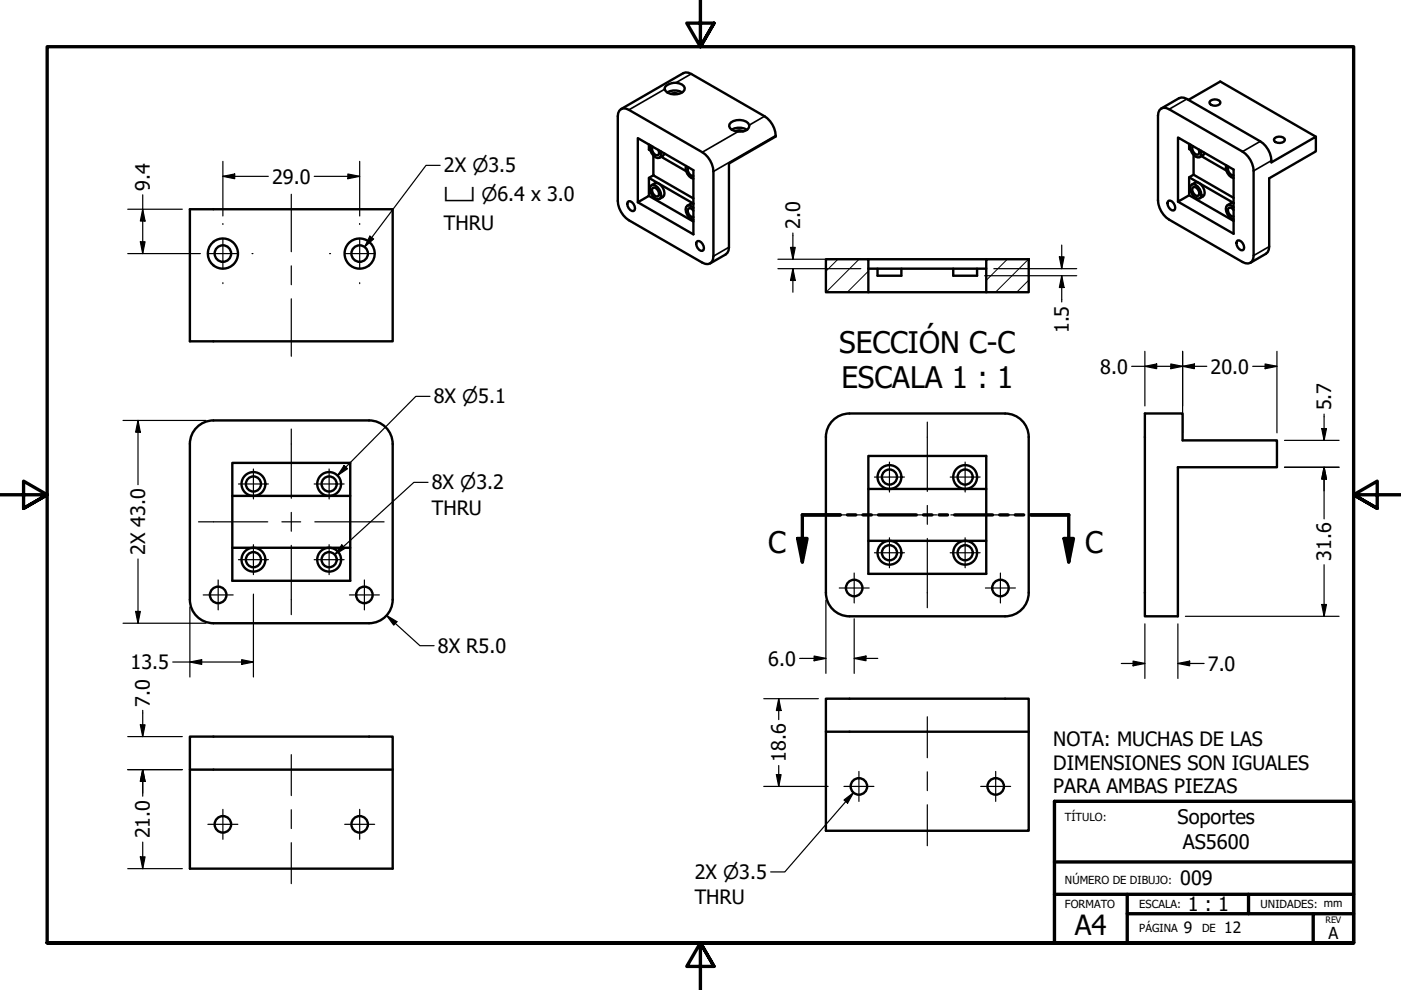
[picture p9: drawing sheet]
<svg xmlns="http://www.w3.org/2000/svg" width="297mm" height="210mm" viewBox="0 0 297 210" stroke-linecap="round" stroke-linejoin="round" font-family="sans-serif">
<defs><g id="words">
<g font-size="6.3">
<text x="177.9" y="74.8">SECCIÓN C-C</text>
<text x="178.4" y="82.3">ESCALA 1 : 1</text>
<text x="162.8" y="117.3">C</text>
<text x="230.1" y="117.3">C</text>
</g>
<text font-size="5.9" x="227.9" y="198.3">A4</text>
<g font-size="4.2">
<text x="31.8" y="40.5" transform="rotate(-90 31.8 40.5)">9.4</text>
<text x="57.7" y="38.9">29.0</text>
<text x="94.1" y="36.5">2X ⌀3.5</text>
<text x="94.1" y="48.8">THRU</text>
<text x="169.6" y="48.6" transform="rotate(-90 169.6 48.6)">2.0</text>
<text x="226.6" y="70.7" transform="rotate(-90 226.6 70.7)">1.5</text>
<text x="233.3" y="79.2">8.0</text>
<text x="256.7" y="79.2">20.0</text>
<text x="92" y="85.5">8X ⌀5.1</text>
<text x="282.2" y="87" transform="rotate(-90 282.2 87)">5.7</text>
<text x="91.6" y="103.7">8X ⌀3.2</text>
<text x="91.6" y="109.1">THRU</text>
<text x="30.8" y="117.7" transform="rotate(-90 30.8 117.7)">2X 43.0</text>
<text x="282.3" y="118.9" transform="rotate(-90 282.3 118.9)">31.6</text>
<text x="27.7" y="141.9">13.5</text>
<text x="92.8" y="138.4">8X R5.0</text>
<text x="162.9" y="141.1">6.0</text>
<text x="256.1" y="142.2">7.0</text>
<text x="31.8" y="149.8" transform="rotate(-90 31.8 149.8)">7.0</text>
<text x="166.6" y="161.5" transform="rotate(-90 166.6 161.5)">18.6</text>
<text x="223.3" y="158.2">NOTA: MUCHAS DE LAS</text>
<text x="223.3" y="163.2">DIMENSIONES SON IGUALES</text>
<text x="223.3" y="168.2">PARA AMBAS PIEZAS</text>
<text x="31.8" y="177.7" transform="rotate(-90 31.8 177.7)">21.0</text>
<text x="249.7" y="174.8">Soportes</text>
<text x="250.8" y="179.9">AS5600</text>
<text x="147.3" y="186.3">2X ⌀3.5</text>
<text x="147.3" y="191.7">THRU</text>
<text x="250.2" y="187.7">009</text>
<text x="251.9" y="193.2">1 : 1</text>
</g>
<text font-size="4" x="94.1" y="42.5">⌴ ⌀6.4 x 3.0</text>
<text font-size="3.5" x="281.6" y="199">A</text>
<g font-size="3.3">
<text x="251" y="197.8">9</text>
<text x="259.6" y="197.8">12</text>
</g>
<g font-size="2.4">
<text x="225.8" y="174">TÍTULO:</text>
<text x="225.8" y="187.3">NÚMERO DE DIBUJO:</text>
<text x="225.8" y="192.5">FORMATO</text>
<text x="241.6" y="197.6">PÁGINA</text>
<text x="241.6" y="192.5">ESCALA:</text>
<text x="254.9" y="197.6">DE</text>
<text x="267.3" y="192.5">UNIDADES: mm</text>
</g>
<text font-size="1.9" x="281" y="195.8">REV</text>
</g></defs>
<!-- layer: Hatch (ANSI) -->
<path d="M177.7 55l-2.6 2.5M182.1 55l-7 7M184.1 57.5l-4.5 4.5M213.6 55l-4.5 4.4M218.1 55l-7 7M218.1 59.4l-2.5 2.6" fill="none" stroke="#000" stroke-width=".21"/>
<!-- layer: Visible (ANSI) -->
<g fill="none" stroke="#000" stroke-width=".51">
<path d="M141.3 18.2a2.95 2.95 0 0 1 3.7 .1l.2 .4a1.51 1.51 0 0 1-1.6 1.3 2.45 2.45 0 0 1-2.7-1.1zM141.5 19.6a3.3 3.3 0 0 1 3.1 0M142.3 19.9a1.86 1.86 0 0 1 1.6 0M131.3 23.5a1.45 1.45 0 0 1 2-.2l15.6 9a5.2 5.2 0 0 1 2.4 4.1v17.9a1.44 1.44 0 0 1-.7 1.5 1.44 1.44 0 0 1-1.7-.1l-15.6-9a5.2 5.2 0 0 1-2.3-4.1v-17.9zM131.7 23.1l13.2-7.6 .5-.1 1.1 .3 15.6 9a5.2 5.2 0 0 1 2.4 4.3l-9.9 5.7-.1 18.4-.3 .5-.3 .3-3.3 1.9M137.6 37.7l9.4 5.5M137.6 30.6v1.1l.3 .2M137.9 30.8a2.31 2.31 0 0 0 1.5 2.7l.4-.1 .3-.3v-1M138.1 39.3l.8-.4a1.68 1.68 0 0 1 1.9 1.5v1.1l-1 .7M138.1 39.3a2.01 2.01 0 0 1 2 2.6l-.3 .3a2.01 2.01 0 0 1-1.9-2.6zM138.4 31.1a1.28 1.28 0 0 0 1.1 1.8l.2-.2v-.4l-.1-.5M138.4 39.8a1.27 1.27 0 0 1 1.3 1.7l-.3 .2a1.3 1.3 0 0 1-1-1.9z"/>
<path d="M138.5 33v4.2l8.5 4.9M138.5 37.2l-.9 .5v3.8l-2.4 1.4v-13.6l11.8 6.8v13.6l-11.8-6.8M140.2 33.2l5.3 3.1M140.9 32.5l-.4 .5-.7 .4M145.5 35.2a2.31 2.31 0 0 0 1.5 2.7M146 35.5a1.31 1.31 0 0 0 1 1.8M155 26a3.1 3.1 0 0 1 3.6 .1 1.17 1.17 0 0 1 0 1.3 1.17 1.17 0 0 1-1.2 .5 2.53 2.53 0 0 1-2.8-1.1l.1-.5zM155.1 27.5a3.3 3.3 0 0 1 3.3 0M155.9 27.8a1.79 1.79 0 0 1 1.7 0M245.8 23.3a1.45 1.45 0 0 1 2.1-.1l15.5 8.9a5.2 5.2 0 0 1 2.4 4.1v18a1.43 1.43 0 0 1-.7 1.5 1.43 1.43 0 0 1-1.7-.1l-15.5-9a5.2 5.2 0 0 1-2.4-4.1v-18zM246.2 23l3.8-2.2 1-.1 16.2 9.3a5.2 5.2 0 0 1 2.4 4.4l9.4-5.4v3.1l-9.9 5.7-.1 15.1-.2 .6-.4 .3-3.3 1.9M252 21.2l6.7-3.9 20.3 11.7"/>
<path d="M252.1 37.6l9.4 5.5h-.5l-.8 .4M252.1 30.5v1.1l.3 .2M252.4 30.7a2.31 2.31 0 0 0 1.6 2.7l.4-.1 .2-.3v-1M252.7 39.1l.7-.4a2.01 2.01 0 0 1 1.9 2.6l-.9 .7M252.7 39.1a2.01 2.01 0 0 1 1.9 2.6l-.2 .3a2 2 0 0 1-2-2.6zM252.9 31a1.28 1.28 0 0 0 1.1 1.8l.2-.2-.1-.9M253 39.7a1.27 1.27 0 0 1 1.2 1.7l-.2 .2a1.3 1.3 0 0 1-1-1.9zM253.1 32.9v4.1l8.4 4.9M253.1 37l-1 .6v3.8l-2.3 1.4v-13.6l11.7 6.8v13.6l-11.7-6.8M254.7 33.1l5.3 3.1M255.4 32.4l-.3 .5-.7 .4M256.6 21.4a1.35 1.35 0 0 1 2.1 .4 1.48 1.48 0 0 1-2.2 .2l-.1-.3z"/>
<path d="M260 35.1a2.31 2.31 0 0 0 1.5 2.7M260.5 35.3a1.32 1.32 0 0 0 1 1.9M270.3 29.3a1.35 1.35 0 0 1 2.1 .4 1.48 1.48 0 0 1-2.2 .2l-.1-.3zM40.3 44.4h43v28h-43zM133.1 42.9l.2-.2a1.48 1.48 0 0 1 1.3 1.8l-.3 .2a1.48 1.48 0 0 1-1.2-1.8zM137.6 41.5l9.4 5.5M147 44.7l-.3-.4-.4-.2-.3 .1a1.28 1.28 0 0 0 1 1.8M147 43.2h-.6l-.7 .4M147 44.1l-.4-.4-.5-.1h-.4a1.69 1.69 0 0 0 .4 2.5l.9 .5M147.7 51.3l.2-.2a1.49 1.49 0 0 1 1.3 1.9l-.3 .2a1.48 1.48 0 0 1-1.2-1.9zM175.1 55h9v7h-9zM184.1 57h25"/>
<path d="M184.1 55h25M186.1 57v1.5h5v-1.5M202.1 57v1.5h5.1v-1.5M209.1 55h9v7h-9zM247.6 42.7l.2-.2a1.48 1.48 0 0 1 1.3 1.9l-.2 .2a1.48 1.48 0 0 1-1.3-1.9zM252.1 41.4l9.4 5.4M261.5 44.5l-.3-.3-.4-.2h-.3a1.28 1.28 0 0 0 1 1.9M261.5 44l-.4-.4-.5-.2-.4 .1a2 2 0 0 0 .9 2.8l.4 .2M262.2 51.2l.2-.2a1.48 1.48 0 0 1 1.3 1.9l-.2 .2a1.48 1.48 0 0 1-1.3-1.9zM184.1 62h25M41.4 90.9a5 5 0 0 1 3.9-1.8h33a5 5 0 0 1 5 5v33a5 5 0 0 1-5 5h-33a5 5 0 0 1-5-5v-33a5 5 0 0 1 1.1-3.2zM49.3 98.1h25v25h-25z"/>
<path d="M176.3 89.5a5 5 0 0 1 3.8-1.8h33a5 5 0 0 1 5 5v33a5 5 0 0 1-5 5h-33a5 5 0 0 1-5-5v-33a5 5 0 0 1 1.2-3.2zM184.1 96.7h25v25h-25zM242.7 87.7h8v5.7h20v5.7h-21v31.6h-7zM49.3 105.1h25M49.3 116.1h25M184.1 103.7h25M184.1 114.7h25M40.3 156.2h43v28h-43zM175.1 155.1h43M175.1 148.1h43v28h-43zM40.3 163.2h43"/>
<circle cx="47.3" cy="53.8" r="3.2"/>
<circle cx="47.3" cy="53.8" r="1.75"/>
<circle cx="76.3" cy="53.8" r="1.75"/>
<circle cx="76.3" cy="53.8" r="3.2"/>
<circle cx="53.7" cy="118.7" r="2.53"/>
<circle cx="53.7" cy="102.6" r="2.53"/>
<circle cx="53.7" cy="102.6" r="1.6"/>
<circle cx="53.7" cy="118.7" r="1.6"/>
<circle cx="69.8" cy="102.6" r="2.53"/>
<circle cx="69.8" cy="118.7" r="2.53"/>
<circle cx="69.8" cy="102.6" r="1.6"/>
<circle cx="69.8" cy="118.7" r="1.6"/>
<circle cx="188.6" cy="101.1" r="2.53"/>
<circle cx="188.6" cy="117.2" r="2.53"/>
<circle cx="188.6" cy="101.1" r="1.6"/>
<circle cx="188.6" cy="117.2" r="1.6"/>
<circle cx="204.6" cy="117.2" r="2.53"/>
<circle cx="204.6" cy="101.1" r="2.53"/>
<circle cx="204.6" cy="117.2" r="1.6"/>
<circle cx="204.6" cy="101.1" r="1.6"/>
<circle cx="46.3" cy="126.1" r="1.75"/>
<circle cx="77.3" cy="126.1" r="1.75"/>
<circle cx="181.1" cy="124.7" r="1.75"/>
<circle cx="212.1" cy="124.7" r="1.75"/>
<circle cx="47.3" cy="174.8" r="1.75"/>
<circle cx="76.3" cy="174.8" r="1.75"/>
<circle cx="182.1" cy="166.7" r="1.75"/>
<circle cx="211.1" cy="166.7" r="1.75"/>
</g>
<!-- layer: Visible Narrow (ANSI) -->
<path d="M140.9 18.9l-7.6 4.4M146.5 15.7l-3.2 1.9M156.5 27.9l-7.6 4.4M162.1 24.7l-3.3 1.8M164.5 28.7l-13.2 7.7M251.6 21l-3.7 2.2M267.2 30l-3.8 2.1M269.6 34.1l-3.8 2.1M154.6 52.4l-3.3 1.9M269.1 52.3l-3.3 1.9" fill="none" stroke="#000" stroke-width=".35"/>
<!-- layer: Section Line (ANSI) -->
<path d="M169.1 114.2h2l-1 5zM178.2 109.2h-8.1v10M179.7 109.2h1.8M183 109.2h1.8M186.3 109.2h8M195.8 109.2h1.8M199.1 109.2h1.8M202.4 109.2h8M211.9 109.2h1.8M215.2 109.2h1.8M218.5 109.2h8.1v10M225.6 114.2h2l-1 5z" fill="none" stroke="#000" stroke-width=".71"/>
<path d="M169.1 114.2h2l-1 5zM225.6 114.2h2l-1 5z" fill="#000"/>
<!-- layer: Border (ANSI) -->
<path d="M148.5 0v9.9l-2.9-5h5.8l-2.9 5 2.9-5M0 104.9h10l-5-2.9v5.8l5-2.9-5 2.9M297 104.9h-10l5-2.9v5.8l-5-2.9 5 2.9M10 199.9v-190h277v190h-277h277M151.4 204.9l-2.9-5 2.9 5h-5.8l2.9-5v10" fill="none" stroke="#000" stroke-width=".71"/>
<!-- layer: Title (ANSI) -->
<path d="M223.6 169.9h63.4v30h-63.4zM223.6 189.6h63.4M223.6 182.8h63.4M239 189.6v10.3M239 193.7h39.4M264.7 189.6v4.1M287 193.7h-8.6v6.2" fill="none" stroke="#000" stroke-width=".71"/>
<!-- layer: Dimension (ANSI) -->
<g fill="none" stroke="#000" stroke-width=".25">
<path d="M47.3 37.4l2.5-.5v1zM47.3 37.4h9.6M47.3 34.2v11.6M66.6 37.4h9.7M73.8 36.9l2.5 .5-2.5 .5zM76.3 34.2v11.6M93.3 35.1h-3l-13 17.3M27.1 44.4h11.6M27.1 53.8h15.4M29.8 51.3h1l-.5 2.5zM30.3 44.4l.5 2.5h-1zM30.3 41.3v12.5"/>
<path d="M78.4 50.1l.8 .6-1.9 1.7zM164.9 55h17.6M164.9 57h17.6M167.6 52.5h1l-.5 2.5zM168.1 57l.5 2.5h-1zM168.1 49.4v5.6M168.1 57v5M208.8 58.5h19.5M210.7 57h17.6M224.6 54.5h1l-.5 2.5zM225.1 58.5l.5 2.5h-1zM225.1 52v5"/>
<path d="M225.1 58.5v5.5M239.9 77.7h16M242.7 77.7l2.5-.5v1zM242.7 74.5v11.6M248.2 77.2l2.5 .5-2.5 .5zM250.7 77.7l2.5-.5v1zM250.7 74.5v17.3M265.6 77.7h5.1M268.2 77.2l2.5 .5-2.5 .5zM270.7 74.5v17.3M26.1 89.1h17.6M29.3 89.1l.5 2.5h-1z"/>
<path d="M29.3 89.1v13.7M73 98.7l.7 .7-2.1 1.4zM91.2 84h-3l-16.6 16.8M272.3 93.4h11.6M272.3 99.1h11.6M280.2 90.9h1l-.5 2.5zM280.7 99.1l.5 2.5h-1zM280.7 87.8v5.6M280.7 99.1v10.9M29.3 118.5v13.6M72.5 115.5l.6 .8-2.1 1.3zM90.8 102.3h-3l-16.8 15.3"/>
<path d="M280.7 119.7v11M26.1 132.1h17.6M28.8 129.6h1l-.5 2.5zM40.3 128.7v14.8M51.2 139.9l2.5 .5-2.5 .5zM53.7 126v17.5M82 130.5l2.2 1.3-.7 .7zM82 130.5l7 6.4h3M169.5 139.6h5.6M172.6 139.1l2.5 .5-2.5 .5zM175.1 127.3v15.5M181.1 139.6l2.5-.5v1z"/>
<path d="M181.1 139.6h5M181.1 131.2v11.6M242.7 132.3v11.5M249.7 132.3v11.5M251.3 130.7h32.6M280.2 128.2h1l-.5 2.5zM27.1 156.2h11.6M29.8 153.7h1l-.5 2.5zM30.3 150.6v5.6M36.6 140.4h17.1M40.3 140.4l2.5-.5v1zM161.9 148.1h11.6"/>
<path d="M165.1 148.1l.5 2.5h-1zM165.1 148.1v4.5M237.7 140.7h5M240.2 140.2l2.5 .5-2.5 .5zM249.7 140.7l2.5-.5v1zM249.7 140.7h5.6M27.1 163.2h11.6M30.3 163.2l.5 2.5h-1zM30.3 163.2v5.6M30.3 178.5v5.7M161.9 166.7h13.7M164.6 164.2h1l-.5 2.5z"/>
<path d="M165.1 162.3v4.4M178.9 169.6l2.1-1.5-1.3 2.2zM181 168.1l-14.6 16.8h-3M27.1 184.2h11.6M29.8 181.7h1l-.5 2.5z"/>
</g>
<g fill="#000">
<path d="M47.3 37.4l2.5-.5v1zM73.8 36.9l2.5 .5-2.5 .5zM29.8 51.3h1l-.5 2.5zM30.3 44.4l.5 2.5h-1zM78.4 50.1l.8 .6-1.9 1.7zM167.6 52.5h1l-.5 2.5zM168.1 57l.5 2.5h-1zM224.6 54.5h1l-.5 2.5zM225.1 58.5l.5 2.5h-1zM242.7 77.7l2.5-.5v1zM248.2 77.2l2.5 .5-2.5 .5zM250.7 77.7l2.5-.5v1z"/>
<path d="M268.2 77.2l2.5 .5-2.5 .5zM29.3 89.1l.5 2.5h-1zM73 98.7l.7 .7-2.1 1.4zM280.2 90.9h1l-.5 2.5zM72.5 115.5l.6 .8-2.1 1.3zM280.7 99.1l.5 2.5h-1zM28.8 129.6h1l-.5 2.5zM40.3 140.4l2.5-.5v1zM82 130.5l2.2 1.3-.7 .7zM181.1 139.6l2.5-.5v1zM280.2 128.2h1l-.5 2.5zM29.8 153.7h1l-.5 2.5z"/>
<path d="M51.2 139.9l2.5 .5-2.5 .5zM165.1 148.1l.5 2.5h-1zM172.6 139.1l2.5 .5-2.5 .5zM240.2 140.2l2.5 .5-2.5 .5zM249.7 140.7l2.5-.5v1zM30.3 163.2l.5 2.5h-1zM164.6 164.2h1l-.5 2.5zM178.9 169.6l2.1-1.5-1.3 2.2zM29.8 181.7h1l-.5 2.5z"/>
</g>
<!-- layer: Center Mark (ANSI) -->
<g fill="none" stroke="#000" stroke-width=".25">
<path d="M47.3 50.6v3.2h-3.2M47.3 47.4v.2M47.3 59.9v.2M50.4 53.8h-3.1v3.1M53.4 53.8h.2M69.9 53.8h.2M73.1 53.8h6.3M76.3 47.4v.2M76.3 50.6v6.3M76.3 59.9v.2M53.7 99.4v6.4M69.8 99.4v6.4"/>
<path d="M188.6 98v6.3M204.6 98v6.3M50.6 118.7h6.3M50.6 102.6h6.3M53.7 115.5v6.3M66.6 118.7h6.4M66.6 102.6h6.4M69.8 115.5v6.3M185.4 117.2h6.4M185.4 101.1h6.4M188.6 114v6.4M201.5 117.2h6.3"/>
<path d="M201.5 101.1h6.3M204.6 114v6.4M43.1 126.1h6.3M46.3 123v6.3M74.1 126.1h6.3M77.3 123v6.3M177.9 124.7h6.4M181.1 121.5v6.3M208.9 124.7h6.4M212.1 121.5v6.3M44.1 174.8h6.3M47.3 171.6v6.4"/>
<path d="M73.1 174.8h6.3M76.3 171.6v6.4M178.9 166.7h6.4M182.1 163.6v6.3M207.9 166.7h6.4M211.1 163.6v6.3"/>
</g>
<!-- layer: Centerline (ANSI) -->
<g fill="none" stroke="#000" stroke-width=".25">
<path d="M61.8 41.2v12.2M61.8 56.4v4M61.8 63.4v12.1M61.8 91v14.7M196.6 89.5v14.7M42.1 110.6h14.7M59.8 110.6h3.9M61.8 108.6v4M61.8 115.6v14.7M66.7 110.6h14.7M176.9 109.2h14.7M194.6 109.2h4"/>
<path d="M196.6 107.2v4M196.6 114.2v14.6M201.6 109.2h14.7M196.6 152v8.6M61.8 160v8.7M61.8 171.7v4M61.8 178.7v8.6M196.6 163.6v4M196.6 170.6v8.7"/>
</g>
<use href="#words"/>
</svg>
